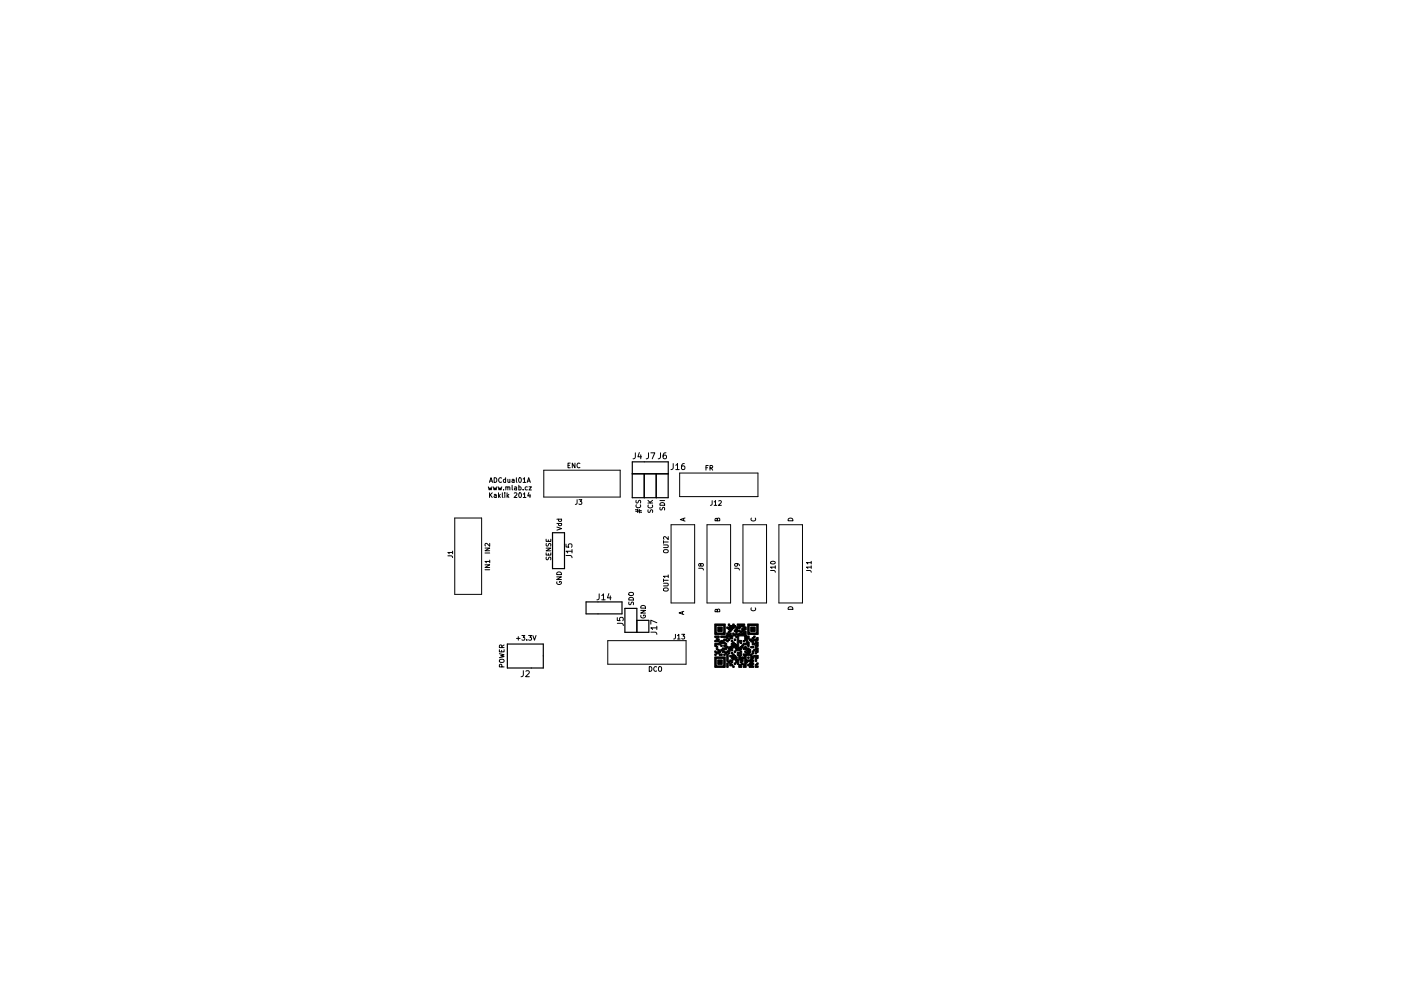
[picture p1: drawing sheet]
<svg xmlns="http://www.w3.org/2000/svg" width="297mm" height="210mm" viewBox="0 0 297 210" stroke-linecap="round" stroke-linejoin="round" font-family="sans-serif">
<g fill="none" stroke="#000" stroke-width=".21">
<path d="M115.3 99.8h16.2v5.7h-16.2zM120.4 98.7h.4M120.9 98.3h-.5v1h.5M121.9 98.3v1l-.6-1v1M123 98.3a.44 .44 0 0 0-.7 .5 .44 .44 0 0 0 .7 .4M134.7 96.1l-.1 1.1-.4 .1M135.6 96l-.4 .9h.8M135.9 96.5v.8M137.5 96.1l-.1 1.1-.4 .1M138 96.1h.8l-.5 1.2M140 96.1v1.1l-.4 .1M141.2 96.1h-.4l-.2 .3v.7l.2 .2 .4-.1v-.6h-.4l-.2 .2"/>
<path d="M142.7 98.4v1l-.4 .2M143.3 98.7l.3-.3v1.2M143.3 99.6h.7M145.1 98.4h-.4l-.1 .3-.1 .7 .2 .2 .5-.1-.1-.6-.4-.1-.2 .3M149.7 99.2h.3M150.2 98.8h-.5v1M150.5 99.3l.5-.1 .1-.3-.6-.1v1M150.8 99.3l.3 .5M95 117.9l.8 .1 .2 .3M96 117.2h-1l.2 .3M96 116.9v.6M96.4 109.9h5.7v16.2h-5.7z"/>
<path d="M102.8 116.3h1l-1 .6h1M102.8 119.8h1l-1 .6h1M102.8 117.3h1M103.5 103.3l.2 .7 .2-.5 .2 .5 .2-.7M103.8 102.4l.3-1 .3 1M103.8 104.6v1M103.8 115.3v.6l-.7-.6-.3 .2 .1 .4M103.8 119.1h-1l.3 .3M103.8 118.8v.6M103.9 102.1h.4M103.9 105l.5 .6M104.4 104.6l-.6 .5"/>
<path d="M104.6 103.3l.2 .7 .2-.5 .1 .5 .2-.7M104.8 101.4a.51 .51 0 0 1 .5 .5 .51 .51 0 0 1-.5 .5zM104.8 104.9h.4v.7M105.2 105.1l-.5 .2 .2 .3 .3-.1M105.6 103.3l.2 .7 .2-.5 .2 .5 .2-.7M105.7 104.6v1M105.8 105.2l.3 .4M106.1 104.9l-.4 .4M106.3 101.4a.44 .44 0 0 0-.6 .5 .44 .44 0 0 0 .6 .4M106.5 104.6v.8l.2 .2M106.8 103.9v.1M107 104.6h.1"/>
<path d="M107 104.9v.7M107.2 101.7h-.3l-.2 .2 .1 .4h.4M107.2 101.4v1M107.2 103.4l.4-.1 .1 .7M107.2 103.3v.7M107.5 104.6v1M107.6 105.2l.3 .4M107.7 101.7v.6h.4M107.7 103.4l.4-.1v.7M107.9 104.9l-.4 .4M108.1 101.7v.7M108.6 101.7h.4v.7"/>
<path d="M108.6 103v.8l.1 .2M109 101.9l-.5 .2 .2 .3 .3-.1M109 104.6h.4l.2 .2-.6 .8h.6M109.1 103.3h.4v.7M109.5 101.4v.8l.1 .2M109.5 103.5l-.4 .2 .1 .3 .3-.1M110 103.3h.3l.2 .2-.1 .4h-.4M110 103v1M110.1 104.6h.1a.49 .49 0 0 1 .4 .5 .49 .49 0 0 1-.5 .4l-.1-.3zM110.1 101.4h.1a.49 .49 0 0 1 .4 .5 .49 .49 0 0 1-.5 .4l-.1-.3zM110.9 101.6l.3-.2v1M110.9 103.9v.1"/>
<path d="M110.9 102.4h.6M110.9 104.8l.3-.2v1M110.9 105.6h.6M111.8 102.4l.3-1 .3 1M111.8 103.3h-.3l-.2 .2 .1 .4h.4M111.9 102.1h.4M112.1 104.5l-.2 .7h.6M112.2 103.3h.5l-.5 .7h.5M112.4 104.9v.7M115.8 117.3v.5h1v-.5M115.8 116.3h1l-1 .6h1M115.8 114.4v.5h1v-.5"/>
<path d="M115.8 118.2l.1 .5a.42 .42 0 0 0 .5-.5l.3 .1v.5M115.8 115.3l.1 .5a.42 .42 0 0 0 .5-.5l.3 .1v.5M116.3 114.5v.4M116.3 117.4v.4M118.1 111.8l1 .4-1 .3M118.1 111.1h.9v.3l-.5 .1v-.4M118.1 110.2h.9v.3l-.5 .1v-.4M120 117.9h1.1l.2 .4M120 115.4v.6l.6 .1-.1-.6 .7-.1 .1 .2-.1 .5M121.3 117h-1.3l.4 .3M121.3 116.6v.7M122.4 106l-.1 .9-.3 .1"/>
<path d="M122.7 106h.7l-.4 .4 .3 .1v.4h-.6M134.7 108.4l1.3 .3M134.7 108.1l1.3 .3M134.9 106.2v.5a.42 .42 0 0 0 .6-.5h.3v.5M134.9 107.1a.44 .44 0 0 0 .4 .6 .44 .44 0 0 0 .4-.6M135.2 108v.7M135.6 108.1v.7M137.4 106.7h1M137.4 106.2l.5 .5M137.4 108.2l.1 .5a.42 .42 0 0 0 .5-.5h.3v.5M137.5 107.2a.44 .44 0 0 0 .4 .6 .44 .44 0 0 0 .4-.6M138.4 106.2l-.6 .4"/>
<path d="M139.9 106.2h1M140 107.6v.6a.42 .42 0 0 0 .5-.5h.4v.5M140 106.8a.54 .54 0 0 1 .6-.1 .54 .54 0 0 1 .3 .5h-1zM140.7 115.6h.8l.2 .2-.2 .4h-.8M140.7 114.7v.6M140.7 115h1M140.7 116.8l.3-.2 .5 .1 .2 .3-.4 .3-.5-.1zM141.7 113.9v.6l-.7-.6-.3 .1 .1 .4M142.3 111.3h5v16.6h-5zM144.1 100.4h16.6v5h-16.6zM144.9 110v.5M145.2 109.9l-1 .3 1 .4"/>
<path d="M148.6 119.8l.2-.2 .3 .2v.2l-.3 .1-.3-.5-.3 .1v.4l.4-.2M149.9 111.3h5v16.6h-5zM151 106.2l-.1 .9-.3 .1M151.4 106.5l.3-.3v1M151.4 107.2h.6M152.1 110.2l.2-.3 .3 .2v.4h-1l.1-.5 .3 .1 .1 .4M152.4 106.3l.4-.1 .1 .3-.6 .7h.6M156.2 119.6l.2 .2-.1 .2-.5 .1v-.3l.1-.2h.6l.3 .4M157.5 111.3h5v16.6h-5zM159.3 109.9a.44 .44 0 0 0 .4 .6 .44 .44 0 0 0 .4-.6M163.4 119.2a.49 .49 0 0 1 .6-.2 .49 .49 0 0 1 .3 .5 .49 .49 0 0 1-.5 .2 .49 .49 0 0 1-.4-.5zM165.1 111.3h5v16.6h-5z"/>
<path d="M167.1 110.1a.54 .54 0 0 1 .7-.2 .54 .54 0 0 1 .3 .6h-1zM172 119.4h-1l.3 .3M172 119.1v.6M102.8 120.9h1M105.9 138.7l1 .2-.7 .2 .7 .2-1 .2M105.9 137.8v.5h1v-.5M106.4 138v.3M106.4 137.4v-.5h-.4l-.1 .5h1M106.9 136.8l-.5 .4M109.5 135.4h.8M109.9 135.1v.7M110.6 134.8h.7l-.4 .4 .3 .1v.4h-.6"/>
<path d="M111.7 135.7v.1M112.1 134.8h.6l-.3 .4 .2 .1v.4h-.5M113 134.8l.3 1 .3-1M118 122.4h1l-1 .6h1M118.1 123.4a.45 .45 0 0 0 .4 .6 .45 .45 0 0 0 .4-.6h-.3v.2M118.2 121.4a.52 .52 0 0 1 .6 0 .52 .52 0 0 1 .2 .5h-1zM127 126v1.1l-.4 .2M127.6 126.4l.3-.4v1.3M127.6 127.3h.7M128.9 135.9h16.6v5h-16.6zM129.1 125.9l-.3 .9h.8M129.4 126.4v.9"/>
<path d="M130.9 132.2l1.1 .1 .1 .4M130.9 131v.6l.6 .1-.1-.6 .6-.1 .1 .2-.1 .5M133.4 127.7v.6a.42 .42 0 0 0 .5-.5h.4v.5M133.4 126.9a.54 .54 0 0 1 .6-.1 .54 .54 0 0 1 .3 .5h-1zM133.4 125.8l.2-.1h.6l.1 .4-.3 .3-.5-.1zM135.9 129.5h1l-1 .6h1M135.9 130.6a.45 .45 0 0 0 .5 .5 .45 .45 0 0 0 .4-.6h-.4v.2M135.9 128.6a.54 .54 0 0 1 .6-.1 .54 .54 0 0 1 .4 .5h-1zM138 134.1l1.1 .1 .2 .4M139.3 133.2h-1.3l.4 .4M139.3 132.1l-1.3-.5v.8M139.3 132.8v.8"/>
<path d="M140.7 123.7h.8l.2 .2-.2 .4h-.8M140.7 122.8v.6M140.7 123.1h1M140.7 124.9l.3-.2 .5 .1 .2 .4-.4 .2h-.5zM141.7 122.3h-1l.3 .2M141.7 122v.5M143.2 134.6v.8l-.4 .2M143.6 134.9l.3-.3v1M143.6 135.6h.6M144.5 134.6h.7l-.4 .4 .3 .1v.4h-.6M144.7 129.8v.5M145 129.7l-1 .3 1 .4"/>
<path d="M148.1 120.6h.9l.1 .3M152.1 129.5l.2-.3 .3 .2v.4h-1l.1-.5 .3 .1 .1 .4M155.8 120.6h.8l.2 .3M159.3 129a.44 .44 0 0 0 .4 .6 .44 .44 0 0 0 .4-.6M163.4 121l.8 .1 .2 .3M164.4 120.3h-1l.3 .3M164.4 120v.6M167.1 128.9a.54 .54 0 0 1 .7-.2 .54 .54 0 0 1 .3 .6h-1zM171 121l.8 .1 .2 .3M172 120.3h-1l.3 .3M172 120v.6M105.9 140l.3-.1h.5l.2 .4-.4 .2h-.5z"/>
<path d="M106.4 141.5v-.5h-.4l-.1 .5h1M111 142.3l-.1 1.1-.4 .2M111.5 142.4l.5-.1 .2 .4-.8 .9h.8M137.7 141.4a.51 .51 0 0 1 .5 .5 .51 .51 0 0 1-.5 .5zM139.2 141.5a.44 .44 0 0 0-.6 .4 .44 .44 0 0 0 .6 .4M139.7 141.6l.1-.2 .4 .2 .1 .5-.2 .3-.4-.1z"/>
</g>
<g fill="#000" stroke="#000" stroke-width=".21">
<path d="M151.5 138.1h.4v.3h-.4zM151.5 138.7h.4v.4h-.4zM151.9 137.1h.3v.7h-.3zM151.5 134.9h1v.3h-.3v.4h.3v.6h-1v-.3h.4v-.7h-.4zM152.2 137.8h.3v.3h.3v.3h-.3v.3h-.6v-.3h.3zM152.5 138.7h.6v.4h-.6zM152.8 136.8h.3v.3h-.3zM152.2 133h.9v1h-.9zM151.5 136.5h1v-.3h.3v-.3h.6v.3h.4v.3h-1v.3h-.9v.3h-.4zM153.4 138.7h.4v.4h-.4zM151.5 132.4h2.3v2.2h-.4v-1.9h-1.5v1.6h1.5v.3h-1.9zM153.4 135.6h.7v.3h-.7z"/>
<path d="M153.8 138.4h.3v.3h-.3zM153.4 136.8h.4v-.3h.3v.6h.3v.4h-.3v.3h-.7v.3h.4v.3h-.7v-.3h-.3v-.3h.3v-.3h.7v-.4h-.4zM154.1 135.9h.3v.3h-.3zM154.4 132.4h.3v.3h-.3zM154.4 134h.3v.3h-.3zM154.4 135.6h.3v.3h-.3zM152.8 134.9h1.3v-.6h.3v.3h.3v-.3h.3v.6h.4v.7h-.7v-.7h-.3v.7h-.3v-.4h-1.3zM154.7 137.1h.3v.4h.4v.6h-.7v.6h-.3v-.3h-.3v-.3h.3v-.6h.3zM155 138.4h.4v.3h-.4zM155 135.9h.4v.3h-.4zM154.1 133h.6v-.3h.7v-.3h.3v.3h.3v.3h-.3v.3h-.3v-.3h-.4v.3h.4v.4h-.4v.3h-.3v-.3h-.3v-.4h-.3zM155.7 138.1h.3v.3h-.3z"/>
<path d="M155.7 135.6h.3v.3h-.3zM155.4 134.3h.3v.3h.3v.3h-.6zM156.3 138.4h.6v-.3h.4v1h-.4v-.4h-.3v.4h-.3zM156.9 134h.4v.3h-.4zM157.6 135.9h.3v.3h-.3zM157.9 138.1h.3v.3h-.3zM156.3 132.4h1.6v.6h.3v.7h-.3v.3h.3v.9h.6v.7h-.3v.6h.3v.9h-.3v-.3h-.9v-.3h.6v-.6h-.3v-1h-1.3v1h.7v.6h-.4v-.3h-.3v1.3h-.3v.3h.3v-.3h.3v-.4h.4v-.3h.3v.7h-.3v.3h-.4v.3h-.9v-.6h-.6v-.4h-.4v-.6h.4v-.3h.3v.3h.3v.3h-.3v.3h.3v-.3h.3v-1.6h-.3v-.3h.3v-.3h.3v-.3h.3v.3h.4v-.3h.3v.3h.3v-.3h-.3v-.3h-.3v-.7h.3v-.3h-.7v-.3h-.3v.3h.3v.3h-.6v.4h.6v.3h-.6v.6h-.3v-.6h-.3v-.3h.3v-.7h.3zM158.5 139.4h.3v.3h-.3zM159.5 135.2h.3v.4h-.3zM159.5 138.1h.3v.6h-.3zM159.2 137.1h.6v.4h-.6zM159.8 134.9h.3v.3h-.3z"/>
<path d="M158.8 135.6h.7v.3h.3v.6h.3v.3h-.6v-.6h-.3v-.3h-.4zM159.8 137.8h.3v.3h-.3zM159.2 133h.9v1h-.9zM159.8 135.6h.6v-.4h.3v.7h-.3v.3h.3v.9h-.3v.4h.3v.9h-.3v.3h-.3v-.6h.3v-.3h-.3v-1h.3v-.3h-.3v-.6h-.3zM159.8 139.1h.9v.6h-.3v.6h-.3v-.9h-.3zM158.5 132.4h2.2v2.2h-.3v-1.9h-1.6v1.6h1.6v.3h-1.9zM152.2 140h.9v1h-.9zM151.5 139.4h2.3v2.2h-.4v-1.9h-1.5v1.6h1.5v.3h-1.9zM154.1 138.7h.3v1.6h-.3zM154.1 140.6h.3v1h-.3zM154.4 140.3h.3v.3h-.3zM154.7 140h.7v.6h-.4v-.3h-.3z"/>
<path d="M154.7 140.6h.3v.4h.4v.3h-.7zM155.4 141.3h.3v.3h-.3zM155.7 140.6h.3v.4h-.3zM154.7 139.1h.7v-.4h.3v.4h.3v.3h-.3v.3h.3v-.3h.3v.6h.3v1h-.3v-.4h-.3v-.6h-.6v-.3h-.4v-.3h-.3zM156.6 141h.7v.6h-.7zM157.3 140.6h.3v.4h-.3zM158.5 141h.3v.3h-.3zM157.6 137.5h.3v-.4h.3v.4h.6v.3h.4v.6h-.4v.3h.7v.7h.3v.3h-.3v.3h.3v.3h-.3v.3h.3v.4h-.3v.3h.3v.3h-1v-.3h.4v-.3h-.4v-.4h.4v-1.5h-1v.9h1v.3h-.7v.3h-.3v1h-.6v-.6h.3v-1.3h-.3v.6h-.3v.3h-.4v-.6h-.3v-.9h.3v.3h1v-.3h-.3v-.4h.6v-.3h.3v-.3h-.3v-.3h-.6zM160.4 140.6h.3v.4h-.3zM160.1 141h.3v.3h.3v.3h-.6z"/>
</g>
<path d="M134.1 98h7.6v7.6h-7.7zM117.1 113h2.6v7.6h-2.6zM134 100.5h7.7M134.1 100.5h7.6M136.6 100.5v5.1M139.1 100.5v5.1M107.6 136.6h7.6v5.1h-7.6zM124.3 127.7h7.6v2.5h-7.6zM135 131.6h2.6v2.6h-5.1v-5.1h2.5v5.1" fill="none" stroke="#000" stroke-width=".25"/>
</svg>
